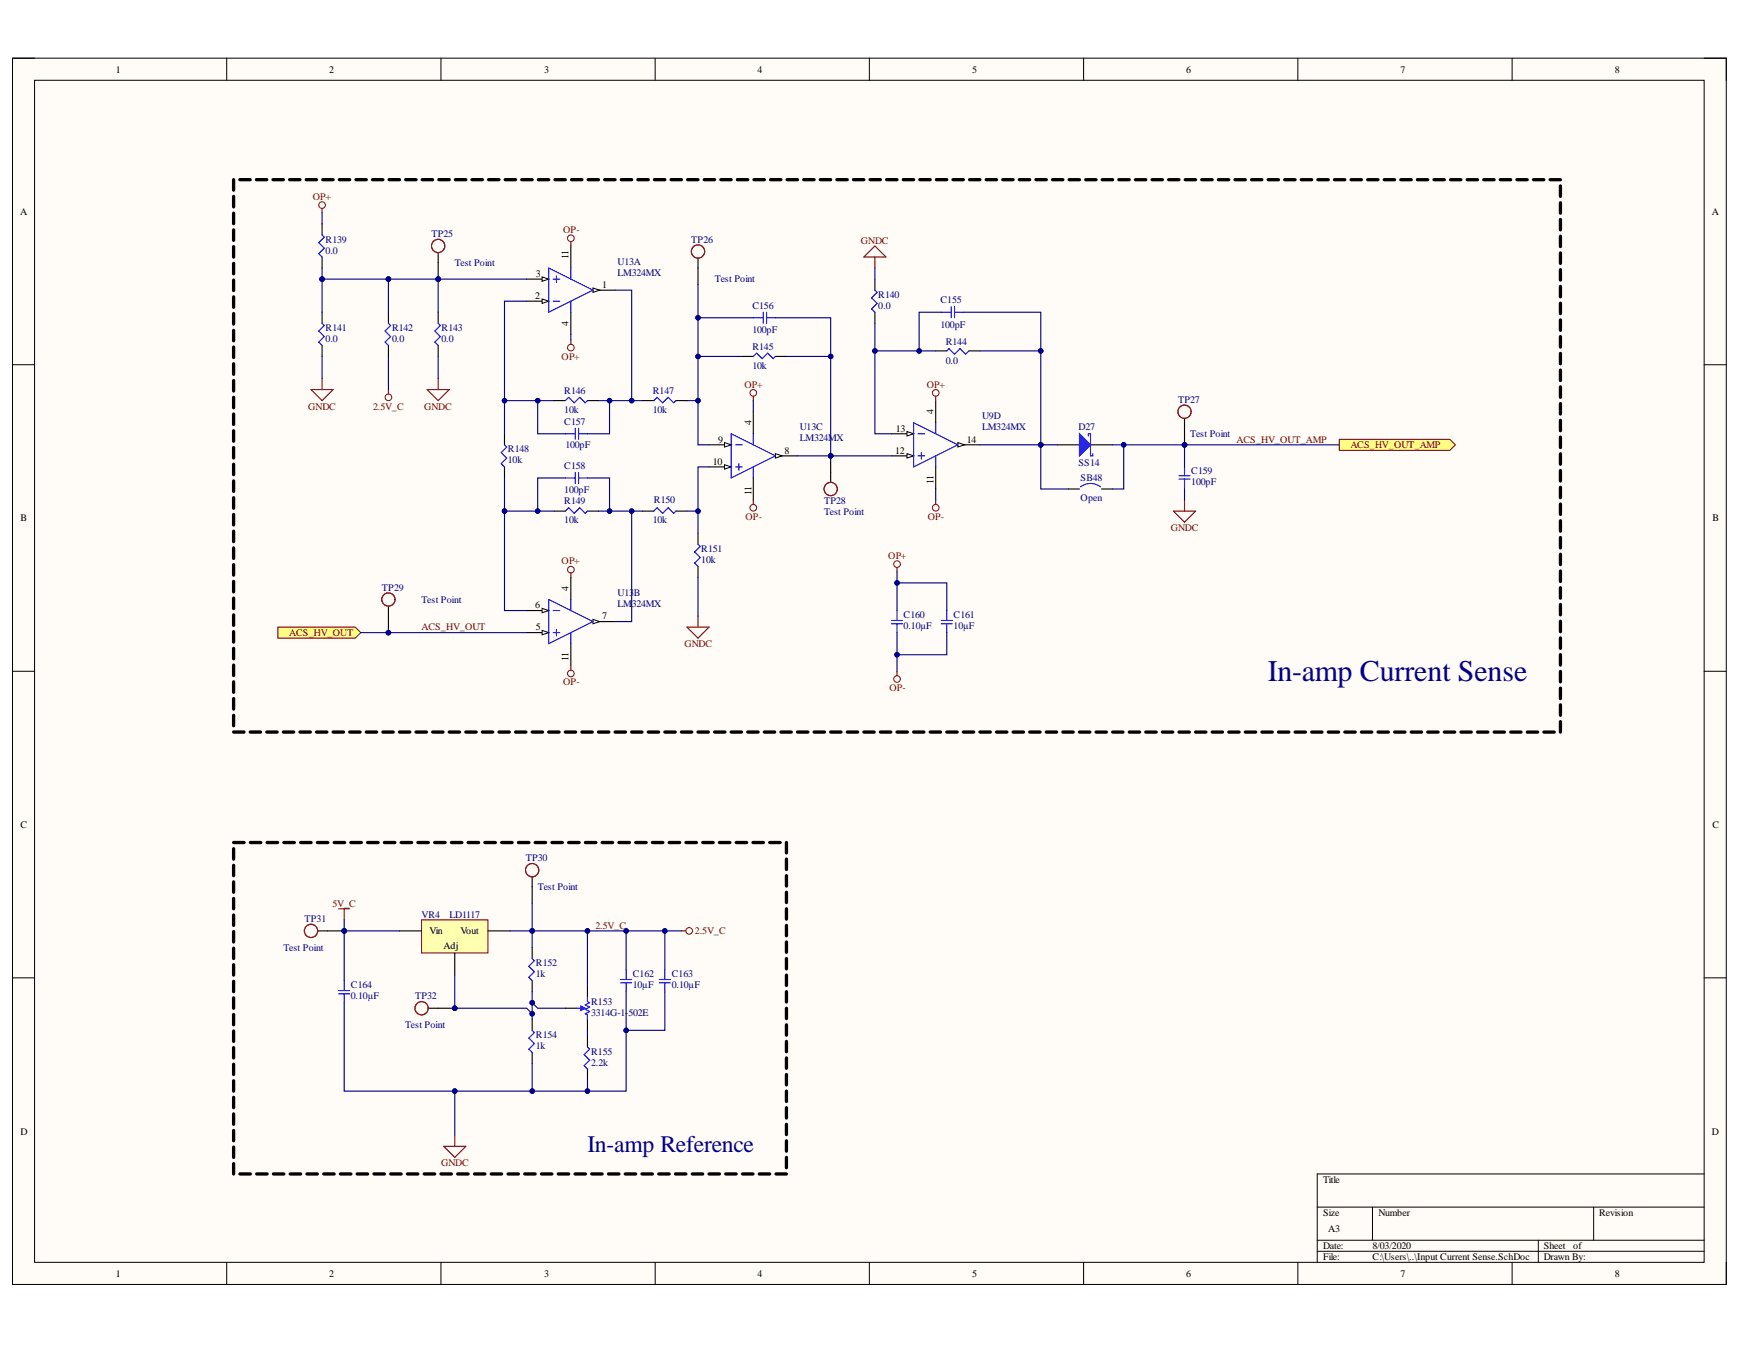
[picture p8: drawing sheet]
<svg xmlns="http://www.w3.org/2000/svg" width="279mm" height="216mm" viewBox="0 0 279 216" stroke-linecap="round" stroke-linejoin="round" font-family="sans-serif">
<defs><g id="words">
<text font-size="4.8" fill="#000080" x="203.4" y="109.4">In-amp Current Sense</text>
<text font-size="3.8" fill="#000080" x="94.3" y="184.9">In-amp Reference</text>
<g font-size="1.6">
<text x="18.6" y="11.7">1</text>
<text x="52.8" y="11.7">2</text>
<text x="87.3" y="11.7">3</text>
<text x="121.6" y="11.7">4</text>
<text x="156" y="11.7">5</text>
<text x="190.3" y="11.7">6</text>
<text x="224.8" y="11.7">7</text>
<text x="259.2" y="11.7">8</text>
<text x="3.2" y="34.5">A</text>
<text x="274.7" y="34.5">A</text>
<text x="91.2" y="41.6" transform="rotate(-90 91.2 41.6)">11</text>
<text x="86" y="44.5">3</text>
<text x="96.6" y="46.2">1</text>
<text x="85.9" y="48">2</text>
<text x="91.2" y="52.3" transform="rotate(-90 91.2 52.3)">4</text>
<text x="115.3" y="71.1">9</text>
<text x="120.6" y="68.2" transform="rotate(-90 120.6 68.2)">4</text>
<text x="143.7" y="69.3">13</text>
<text x="149.8" y="66.4" transform="rotate(-90 149.8 66.4)">4</text>
<text x="155.2" y="71.1">14</text>
<text x="114.4" y="74.6">10</text>
<text x="125.9" y="72.9">8</text>
<text x="143.7" y="72.9">12</text>
<text x="149.8" y="77.8" transform="rotate(-90 149.8 77.8)">11</text>
<text x="3.3" y="83.7">B</text>
<text x="120.6" y="79.5" transform="rotate(-90 120.6 79.5)">11</text>
<text x="274.8" y="83.7">B</text>
<text x="91.2" y="94.8" transform="rotate(-90 91.2 94.8)">4</text>
<text x="85.9" y="97.6">6</text>
<text x="86" y="101.2">5</text>
<text x="96.6" y="99.4">7</text>
<text x="91.2" y="106.1" transform="rotate(-90 91.2 106.1)">11</text>
<text x="3.3" y="132.9">C</text>
<text x="274.8" y="132.9">C</text>
<text x="68.9" y="149.9">Vin</text>
<text x="73.9" y="149.9">Vout</text>
<text x="71.2" y="152.3">Adj</text>
<text x="3.3" y="182.1">D</text>
<text x="274.7" y="182.1">D</text>
<text x="212.3" y="189.9">Title</text>
<text x="212.3" y="195.1">Size</text>
<text x="213.2" y="197.8">A3</text>
<text x="221.2" y="195.1">Number</text>
<text x="256.6" y="195.1">Revision</text>
<text x="212.3" y="200.5">Date:</text>
<text x="212.3" y="202.2">File:</text>
<text x="220.3" y="200.5">8/03/2020</text>
<text x="220.3" y="202.2">C:\Users\..\Input Current Sense.SchDoc</text>
<text x="247.7" y="200.5">Sheet</text>
<text x="247.7" y="202.2">Drawn By:</text>
<text x="252.5" y="200.5">of</text>
<text x="18.6" y="204.9">1</text>
<text x="52.8" y="204.9">2</text>
<text x="87.3" y="204.9">3</text>
<text x="121.6" y="204.9">4</text>
<text x="156" y="204.9">5</text>
<text x="190.3" y="204.9">6</text>
<text x="224.8" y="204.9">7</text>
<text x="259.2" y="204.9">8</text>
</g>
<g font-size="1.6" fill="#800000">
<text x="50.2" y="32">OP+</text>
<text x="90.4" y="37.4">OP-</text>
<text x="138.2" y="39.1">GNDC</text>
<text x="90.1" y="57.7">OP+</text>
<text x="49.5" y="65.8">GNDC</text>
<text x="59.9" y="65.8">2.5V_C</text>
<text x="68.1" y="65.8">GNDC</text>
<text x="119.5" y="62.2">OP+</text>
<text x="148.7" y="62.2">OP+</text>
<text x="198.5" y="71.1">ACS_HV_OUT_AMP</text>
<text x="216.7" y="71.9">ACS_HV_OUT_AMP</text>
<text x="119.6" y="83.4">OP-</text>
<text x="148.9" y="83.4">OP-</text>
<text x="142.6" y="89.7">OP+</text>
<text x="187.9" y="85.2">GNDC</text>
<text x="90.1" y="90.5">OP+</text>
<text x="67.6" y="101.2">ACS_HV_OUT</text>
<text x="46.4" y="102.1">ACS_HV_OUT</text>
<text x="109.8" y="103.9">GNDC</text>
<text x="90.4" y="110">OP-</text>
<text x="142.7" y="111">OP-</text>
<text x="53.4" y="145.5">5V_C</text>
<text x="95.5" y="149.1">2.5V_C</text>
<text x="111.5" y="149.9">2.5V_C</text>
<text x="70.8" y="187.2">GNDC</text>
</g>
<g font-size="1.6" fill="#000080">
<text x="52.3" y="39">R139</text>
<text x="52.3" y="40.7">0.0</text>
<text x="69.3" y="38">TP25</text>
<text x="110.9" y="39">TP26</text>
<text x="73" y="42.7">Test Point</text>
<text x="99.1" y="42.5">U13A</text>
<text x="99.1" y="44.3">LM324MX</text>
<text x="114.7" y="45.3">Test Point</text>
<text x="141" y="47.8">R140</text>
<text x="52.3" y="53.2">R141</text>
<text x="62.9" y="53.2">R142</text>
<text x="70.9" y="53.2">R143</text>
<text x="120.7" y="49.6">C156</text>
<text x="120.7" y="53.5">100pF</text>
<text x="141" y="49.6">0.0</text>
<text x="150.9" y="48.7">C155</text>
<text x="150.9" y="52.6">100pF</text>
<text x="52.3" y="54.9">0.0</text>
<text x="62.9" y="54.9">0.0</text>
<text x="70.9" y="54.9">0.0</text>
<text x="120.7" y="56.1">R145</text>
<text x="120.7" y="59.2">10k</text>
<text x="151.8" y="55.4">R144</text>
<text x="151.8" y="58.5">0.0</text>
<text x="90.6" y="63.2">R146</text>
<text x="104.8" y="63.2">R147</text>
<text x="189.1" y="64.7">TP27</text>
<text x="90.6" y="66.3">10k</text>
<text x="90.6" y="68.2">C157</text>
<text x="90.7" y="71.9">100pF</text>
<text x="104.8" y="66.3">10k</text>
<text x="128.4" y="69.1">U13C</text>
<text x="128.4" y="70.8">LM324MX</text>
<text x="157.6" y="67.3">U9D</text>
<text x="157.6" y="69.1">LM324MX</text>
<text x="173.1" y="69.1">D27</text>
<text x="191" y="70.1">Test Point</text>
<text x="81.5" y="72.6">R148</text>
<text x="81.5" y="74.4">10k</text>
<text x="90.6" y="75.3">C158</text>
<text x="173.1" y="74.8">SS14</text>
<text x="173.4" y="77.2">SB48</text>
<text x="191.2" y="76.1">C159</text>
<text x="191.2" y="77.9">100pF</text>
<text x="90.6" y="81">R149</text>
<text x="90.6" y="79.2">100pF</text>
<text x="104.9" y="80.8">R150</text>
<text x="132.2" y="81">TP28</text>
<text x="132.2" y="82.7">Test Point</text>
<text x="173.4" y="80.5">Open</text>
<text x="90.6" y="84">10k</text>
<text x="104.8" y="84">10k</text>
<text x="112.5" y="88.6">R151</text>
<text x="61.3" y="94.8">TP29</text>
<text x="99.1" y="95.7">U13</text>
<text x="101.7" y="95.7">B</text>
<text x="112.5" y="90.3">10k</text>
<text x="67.6" y="96.8">Test Point</text>
<text x="99.1" y="97.4">LM</text>
<text x="101.4" y="97.4">324MX</text>
<text x="145" y="99.2">C160</text>
<text x="145" y="101">0.10µF</text>
<text x="153" y="99.2">C161</text>
<text x="153" y="101">10µF</text>
<text x="84.4" y="138.3">TP30</text>
<text x="86.3" y="142.8">Test Point</text>
<text x="48.9" y="148">TP31</text>
<text x="67.6" y="147.3">VR4</text>
<text x="72.1" y="147.3">LD1117</text>
<text x="45.5" y="152.6">Test Point</text>
<text x="86" y="155.1">R152</text>
<text x="56.3" y="158.6">C164</text>
<text x="56.3" y="160.4">0.10µF</text>
<text x="66.6" y="160.4">TP32</text>
<text x="86" y="156.9">1k</text>
<text x="94.9" y="161.3">R153</text>
<text x="101.6" y="156.9">C162</text>
<text x="101.6" y="158.6">10µF</text>
<text x="107.8" y="156.9">C163</text>
<text x="107.8" y="158.6">0.10µF</text>
<text x="65" y="165">Test Point</text>
<text x="86" y="166.7">R154</text>
<text x="94.9" y="163.1">3314G-1-</text>
<text x="100.9" y="163.1">502E</text>
<text x="86" y="168.4">1k</text>
<text x="94.9" y="169.3">R155</text>
<text x="94.9" y="171">2.2k</text>
</g>
</g></defs>
<path d="M2 9.3h275v196.9h-275z" fill-rule="evenodd" fill="#fffcf8"/>
<path d="M2 9.3h275v196.9h-275z" fill="none" stroke="#000" stroke-width=".16"/>
<path d="M5.5 12.9h268v189.7h-268z" fill-rule="evenodd" fill="#fffcf8"/>
<g fill="none" stroke="#000" stroke-width=".16">
<path d="M2 9.3h3.5M5.5 12.9h268v189.7h-268zM36.4 9.3v3.6M70.8 9.3v3.6M105.1 9.3v3.6M139.5 9.3v3.6M173.9 9.3v3.6M208.3 9.3v3.6M242.7 9.3v3.6M273.5 9.3h3.5v3.6M2 58.5h3.5M273.5 58.6h3.5"/>
<path d="M2 107.8h3.5M273.5 107.8h3.5M2 157h3.5M273.5 157h3.5M211.4 193.8h62.1M211.4 199.1h62.1M220.3 193.8v5.3M246.9 199.1v3.5M255.8 193.8v5.3M273.5 188.4h-62.1v14.2M36.4 202.6v3.6M70.8 202.6v3.6"/>
<path d="M105.1 202.6v3.6M139.5 202.6v3.6M173.9 202.6v3.6M208.3 202.6v3.6M211.4 200.9h62.1M242.7 202.6v3.6M277 202.6v3.6"/>
</g>
<path d="M67.7 147.7h10.6v5.3h-10.6z" fill-rule="evenodd" fill="#ffffb0"/>
<path d="M67.7 147.7h10.6v5.3h-10.6z" fill="none" stroke="#800000" stroke-width=".16"/>
<path d="M64.1 149.4h3.6M73 153v3.5M78.3 149.4h3.6" fill="none" stroke="#000" stroke-width=".18"/>
<path d="M54.3 145.9h1.8M55.2 145.9v1.8M71.2 184h3.6l-1.8 1.8zM73 182.2v1.8" fill="none" stroke="#800000" stroke-width=".18"/>
<path d="M44.6 100.7h12.4l.9 .8-.9 .9h-12.4z" fill-rule="evenodd" fill="#ffff80"/>
<path d="M44.6 100.7h12.4l.9 .8-.9 .9h-12.4z" fill="none" stroke="#800000" stroke-width=".16"/>
<path d="M214.9 70.5h17.8l.9 .9-.9 .9h-17.8z" fill-rule="evenodd" fill="#ffff80"/>
<path d="M214.9 70.5h17.8l.9 .9-.9 .9h-17.8z" fill="none" stroke="#800000" stroke-width=".16"/>
<path d="M68.5 62.5h3.6l-1.8 1.8zM70.3 60.8v1.7M112 98.9v1.8M110.2 100.7h3.6l-1.8 1.7z" fill="none" stroke="#800000" stroke-width=".18"/>
<g fill="none" stroke="#000" stroke-width=".18">
<path d="M84.5 48.3h3.6M119.1 57.2h1.8M124.4 57.2h1.8M81 69.6v1.8M81 74.9v1.8M88.9 64.3h1.8M94.3 64.3h1.7M103.1 64.3h1.8M108.5 64.3h1.7M88.9 82h1.8M94.3 82h1.7M103.1 82h1.8"/>
<path d="M108.5 82h1.7M112 85.6v1.8M112 90.9v1.8"/>
</g>
<path d="M120.9 57.2l.5-.5 .9 .9 .9-.9 .9 .9 .3-.4M81 71.4l.3 .4-.9 .8 .9 .9-.9 .9 .6 .5M90.7 64.3l.6-.5 .8 .9 .9-.9 .9 .9 .4-.4M104.9 64.3l.6-.5 .8 .9 .9-.9 .9 .9 .4-.4M90.7 82l.6-.5 .8 .9 .9-.9 .9 .9 .4-.4M104.9 82l.6-.5 .8 .9 .9-.9 .9 .9 .4-.4M112 87.4l.4 .3-.9 .9 .9 .9-.9 .9 .5 .5" fill="none" stroke="#00f" stroke-width=".18"/>
<path d="M87 48l1.1 .3-1.1 .4z" fill="#f8fcff"/>
<path d="M87 48l1.1 .3-1.1 .4z" fill="none" stroke="#000" stroke-width=".16"/>
<path d="M84.5 44.8h3.6" fill="none" stroke="#000" stroke-width=".18"/>
<path d="M87 44.4l1.1 .4-1.1 .4z" fill="#f8fcff"/>
<path d="M87 44.4l1.1 .4-1.1 .4z" fill="none" stroke="#000" stroke-width=".16"/>
<path d="M95.2 46.6h3.5" fill="none" stroke="#000" stroke-width=".18"/>
<path d="M95.2 46.2l1 .4-1 .3z" fill="#f8fcff"/>
<path d="M95.2 46.2l1 .4-1 .3z" fill="none" stroke="#000" stroke-width=".16"/>
<path d="M88.1 43l7.1 3.6-7.1 3.5zM88.8 48.3h1M88.8 44.8h1M89.3 44.3v1M91.6 43v1.8M91.6 48.3v1.8" fill="none" stroke="#00f" stroke-width=".18"/>
<path d="M91.6 39.5v3.5M91.6 50.1v3.6M84.5 98h3.6" fill="none" stroke="#000" stroke-width=".18"/>
<path d="M87 97.7l1.1 .3-1.1 .4z" fill="#f8fcff"/>
<path d="M87 97.7l1.1 .3-1.1 .4z" fill="none" stroke="#000" stroke-width=".16"/>
<path d="M84.5 101.5h3.6" fill="none" stroke="#000" stroke-width=".18"/>
<path d="M87 101.2l1.1 .3-1.1 .4z" fill="#f8fcff"/>
<path d="M87 101.2l1.1 .3-1.1 .4z" fill="none" stroke="#000" stroke-width=".16"/>
<path d="M95.2 99.8h3.5" fill="none" stroke="#000" stroke-width=".18"/>
<path d="M95.2 99.4l1 .4-1 .3z" fill="#f8fcff"/>
<path d="M95.2 99.4l1 .4-1 .3z" fill="none" stroke="#000" stroke-width=".16"/>
<path d="M88.1 96.2l7.1 3.6-7.1 3.5zM88.8 98h1M91.6 96.2v1.8M88.8 101.5h1M89.3 101v1.1M91.6 101.5v1.8" fill="none" stroke="#00f" stroke-width=".18"/>
<path d="M113.8 71.4h3.5M91.6 92.7v3.5M91.6 103.3v3.6" fill="none" stroke="#000" stroke-width=".18"/>
<path d="M116.3 71l1 .4-1 .4z" fill="#f8fcff"/>
<path d="M116.3 71l1 .4-1 .4z" fill="none" stroke="#000" stroke-width=".16"/>
<path d="M113.8 74.9h3.5" fill="none" stroke="#000" stroke-width=".18"/>
<path d="M116.3 74.6l1 .3-1 .4z" fill="#f8fcff"/>
<path d="M116.3 74.6l1 .3-1 .4z" fill="none" stroke="#000" stroke-width=".16"/>
<path d="M124.4 73.2h3.6" fill="none" stroke="#000" stroke-width=".18"/>
<path d="M124.4 72.8l1.1 .4-1.1 .3z" fill="#f8fcff"/>
<path d="M124.4 72.8l1.1 .4-1.1 .3z" fill="none" stroke="#000" stroke-width=".16"/>
<path d="M117.3 69.6l7.1 3.6-7.1 3.5zM118.1 71.4h1M118.1 74.9h1M118.6 74.4v1.1M120.9 69.6v1.8M120.9 74.9v1.8" fill="none" stroke="#00f" stroke-width=".18"/>
<path d="M120.9 66.1v3.5M120.9 76.7v3.6M143.1 73.2h3.5" fill="none" stroke="#000" stroke-width=".18"/>
<path d="M145.6 72.8l1 .4-1 .3z" fill="#f8fcff"/>
<path d="M145.6 72.8l1 .4-1 .3z" fill="none" stroke="#000" stroke-width=".16"/>
<path d="M143.1 69.6h3.5" fill="none" stroke="#000" stroke-width=".18"/>
<path d="M145.6 69.3l1 .3-1 .4z" fill="#f8fcff"/>
<path d="M145.6 69.3l1 .3-1 .4z" fill="none" stroke="#000" stroke-width=".16"/>
<path d="M153.7 71.4h3.6" fill="none" stroke="#000" stroke-width=".18"/>
<path d="M153.7 71l1.1 .4-1.1 .4z" fill="#f8fcff"/>
<path d="M153.7 71l1.1 .4-1.1 .4z" fill="none" stroke="#000" stroke-width=".16"/>
<path d="M146.6 67.9l7.1 3.5-7.1 3.5zM147.3 69.6h1.1M147.3 73.2h1.1M147.9 72.6v1.1M150.2 67.9v1.7M150.2 73.2v1.7" fill="none" stroke="#00f" stroke-width=".18"/>
<path d="M150.2 64.3v3.6M150.2 74.9v3.6M169.7 71.4h3.5M175 71.4h3.6" fill="none" stroke="#000" stroke-width=".18"/>
<g fill="none" stroke="#800000" stroke-width=".16">
<circle cx="91.6" cy="38.2" r=".53"/>
<circle cx="91.6" cy="55.8" r=".53"/>
<circle cx="120.9" cy="63.1" r=".53"/>
<circle cx="150.2" cy="63.1" r=".53"/>
<circle cx="91.6" cy="91.4" r=".53"/>
<circle cx="120.9" cy="81.5" r=".53"/>
<circle cx="150.2" cy="81.5" r=".53"/>
<circle cx="91.6" cy="108.1" r=".53"/>
</g>
<path d="M91.6 38.8v.7M91.6 54.6v.7M120.9 63.6v.7M150.2 63.6v.7M91.6 92v.7M120.9 80.3v.7M150.2 80.3v.7M91.6 106.9v.7" fill="none" stroke="#800000" stroke-width=".18"/>
<path d="M173.2 69.6l1.8 1.8-1.8 1.8z" fill="#00f"/>
<path d="M173.2 69.6l1.8 1.8-1.8 1.8zM174.7 70v-.4h.3v3.6h.4v-.4M92.5 161.8h.7M94.3 160.1v.7l.3 .2-.7 .3 .7 .4-.7 .3 .7 .4-.7 .3 .4 .2v.7" fill="none" stroke="#00f" stroke-width=".18"/>
<path d="M94.3 158.3v1.8M90.7 161.8h1.8M94.3 163.6v1.8" fill="none" stroke="#000" stroke-width=".18"/>
<path d="M93.2 161.5l.7 .3-.7 .4z" fill="#00f"/>
<g fill="none" stroke="#00f" stroke-width=".18">
<path d="M51.7 37.7l.3 .4-.8 .9 .8 .8-.8 .9 .5 .6M51.7 51.9l.3 .3-.8 .9 .8 .9-.8 .9 .5 .5M62.3 51.9l.4 .3-.9 .9 .9 .9-.9 .9 .5 .5M70.3 51.9l.4 .3-.9 .9 .9 .9-.9 .9 .5 .5M120.9 51h1.6M122.5 50.1v1.8M123 50.1v1.8M123 51h1.4M140.4 46.6l.4 .3-.9 .9 .9 .9-.9 .9 .5 .5M151.1 50.1h1.6M151.9 56.3l.4-.3 .9 .9 .9-.9 .9 .9 .5-.6M152.7 49.2v1.8"/>
<path d="M153.2 49.2v1.8M153.2 50.1h1.4M90.7 69.6h1.6M90.7 76.7h1.6M92.3 68.7v1.8M92.3 75.8v1.8M92.9 68.7v1.8M92.9 75.8v1.8M92.9 69.6h1.4M92.9 76.7h1.4M189.2 76.4h1.8M189.2 76.9h1.8"/>
<path d="M190.1 75v1.4M190.1 76.9v1.6M143.1 99.6h1.7M144 98v1.6M151.1 99.6h1.7M151.9 98v1.6M143.1 100.1h1.7M144 100.1v1.4M151.1 100.1h1.7M151.9 100.1v1.4M54.3 159.5h1.8M54.3 159h1.8"/>
<path d="M55.2 157.4v1.6M55.2 159.5v1.5M85.4 153.9l.4 .3-.9 .9 .9 .9-.9 .9 .5 .5M99.6 157.8h1.8M99.6 157.2h1.8M100.5 155.6v1.6M100.5 157.8v1.4M105.8 157.8h1.8M105.8 157.2h1.8M106.7 155.6v1.6M106.7 157.8v1.4M85.4 165.4l.4 .3-.9 .9 .9 .9-.9 .9 .5 .5"/>
<path d="M93.2 161.5l.7 .3-.7 .4zM94.3 168l.3 .4-.9 .9 .9 .9-.9 .9 .6 .5"/>
</g>
<g fill="none" stroke="#000" stroke-width=".18">
<path d="M51.7 35.9v1.8M51.7 41.3v1.7M51.7 50.1v1.8M51.7 55.4v1.8M62.3 50.1v1.8M62.3 55.4v1.8M70.3 50.1v1.8M70.3 55.4v1.8M140.4 44.8v1.8M140.4 50.1v1.8M150.2 56.3h1.7M155.5 56.3h1.8"/>
<path d="M85.4 152.1v1.8M85.4 157.4v1.8M85.4 163.6v1.8M85.4 168.9v1.8M94.3 166.3v1.7M94.3 171.6v1.8"/>
</g>
<g fill="none" stroke="#800000" stroke-width=".16">
<circle cx="51.7" cy="32.9" r=".53"/>
<circle cx="62.3" cy="63.8" r=".53"/>
<circle cx="144" cy="90.6" r=".53"/>
<circle cx="144" cy="109" r=".53"/>
<circle cx="110.6" cy="149.4" r=".53"/>
</g>
<path d="M51.7 33.5v.7M138.6 41.3l1.8-1.8 1.8 1.8zM140.4 41.3v1.7M49.9 62.5h3.6l-1.8 1.8zM51.7 60.8v1.7M62.3 62.5v.7M144 91.1v.7M188.3 82h3.6l-1.8 1.8zM190.1 80.3v1.7M144 107.8v.7M109.4 149.4h.7" fill="none" stroke="#800000" stroke-width=".18"/>
<g fill="none" stroke="#000" stroke-width=".53">
<path d="M37.5 28.8v1.7M37.5 31.5v1.7M37.5 34.2v1.7M37.5 36.9v1.7M37.5 39.6v1.7M38.5 28.8h1.7M41.2 28.8h1.6M43.8 28.8h1.7M46.5 28.8h1.6M49.1 28.8h1.7M51.8 28.8h1.7M54.5 28.8h1.6"/>
<path d="M57.1 28.8h1.7M59.8 28.8h1.6M62.4 28.8h1.7M65.1 28.8h1.7M67.8 28.8h1.6M70.4 28.8h1.7M73.1 28.8h1.7M75.8 28.8h1.6M78.4 28.8h1.7M81.1 28.8h1.6M83.7 28.8h1.7M86.4 28.8h1.7"/>
<path d="M89.1 28.8h1.6M91.7 28.8h1.7M94.4 28.8h1.6M97 28.8h1.7M99.7 28.8h1.7M102.4 28.8h1.6M105 28.8h1.7M107.7 28.8h1.7M110.4 28.8h1.6M113 28.8h1.7M115.7 28.8h1.6M118.3 28.8h1.7"/>
<path d="M121 28.8h1.7M123.7 28.8h1.6M126.3 28.8h1.7M129 28.8h1.6M131.6 28.8h1.7M134.3 28.8h1.7M137 28.8h1.6M139.6 28.8h1.7M142.3 28.8h1.7M145 28.8h1.6M147.6 28.8h1.7M150.3 28.8h1.6"/>
<path d="M152.9 28.8h1.7M155.6 28.8h1.7M158.3 28.8h1.6M160.9 28.8h1.7M163.6 28.8h1.6M166.2 28.8h1.7M168.9 28.8h1.7M171.6 28.8h1.6M174.2 28.8h1.7M176.9 28.8h1.7M179.6 28.8h1.6M182.2 28.8h1.7"/>
<path d="M184.9 28.8h1.6M187.5 28.8h1.7M190.2 28.8h1.7M192.9 28.8h1.6M195.5 28.8h1.7M198.2 28.8h1.6M200.9 28.8h1.6M203.5 28.8h1.7M206.2 28.8h1.6M208.8 28.8h1.7M211.5 28.8h1.7M214.2 28.8h1.6"/>
<path d="M216.8 28.8h1.7M219.5 28.8h1.6M222.1 28.8h1.7M224.8 28.8h1.7M227.5 28.8h1.6M230.1 28.8h1.7M232.8 28.8h1.7M235.5 28.8h1.6M238.1 28.8h1.7M240.8 28.8h1.6M243.4 28.8h1.7M246.1 28.8h1.7"/>
<path d="M248.8 28.8h1.6M250.4 29.9v1.6M250.4 32.5v1.7M250.4 35.2v1.7M250.4 37.9v1.7M37.5 42.3v1.7M37.5 45v1.6M37.5 47.6v1.7M37.5 50.3v1.7M37.5 53v1.7M37.5 55.7v1.7M37.5 58.4v1.7"/>
<path d="M250.4 40.6v1.7M250.4 43.3v1.7M250.4 46v1.6M250.4 48.7v1.6M250.4 51.3v1.7M250.4 54v1.7M250.4 56.7v1.7M250.4 59.4v1.7M37.5 61.1v1.7M37.5 63.8v1.7M37.5 66.5v1.6M37.5 69.1v1.7"/>
<path d="M37.5 71.8v1.7M37.5 74.5v1.7M37.5 77.2v1.7M37.5 79.9v1.7M250.4 62.1v1.7M250.4 64.8v1.7M250.4 67.5v1.6M250.4 70.2v1.6M250.4 72.8v1.7M250.4 75.5v1.7M250.4 78.2v1.7M37.5 82.6v1.7"/>
<path d="M37.5 85.3v1.6M37.5 88v1.6M37.5 90.6v1.7M37.5 93.3v1.7M37.5 96v1.7M37.5 98.7v1.7M250.4 80.9v1.7M250.4 83.6v1.7M250.4 86.3v1.7M250.4 89v1.6M250.4 91.7v1.6M250.4 94.3v1.7"/>
<path d="M250.4 97v1.7M250.4 99.7v1.7M37.5 101.4v1.7M37.5 104.1v1.7M37.5 106.8v1.6M37.5 109.4v1.7M37.5 112.1v1.7M37.5 114.8v1.7M37.5 117.5h1.7M40.2 117.5h1.6M42.8 117.5h1.7M45.5 117.5h1.6"/>
<path d="M48.1 117.5h1.7M50.8 117.5h1.7M53.5 117.5h1.6M56.1 117.5h1.7M58.8 117.5h1.6M61.4 117.5h1.7M64.1 117.5h1.7M66.8 117.5h1.6M69.4 117.5h1.7M72.1 117.5h1.7M74.8 117.5h1.6M77.4 117.5h1.7"/>
<path d="M80.1 117.5h1.6M82.7 117.5h1.7M85.4 117.5h1.7M88.1 117.5h1.6M90.7 117.5h1.7M93.4 117.5h1.6M96 117.5h1.7M98.7 117.5h1.7M101.4 117.5h1.6M104 117.5h1.7M106.7 117.5h1.7M109.4 117.5h1.6"/>
<path d="M112 117.5h1.7M114.7 117.5h1.6M117.3 117.5h1.7M120 117.5h1.7M122.7 117.5h1.6M125.3 117.5h1.7M128 117.5h1.7M130.6 117.5h1.7M133.3 117.5h1.7M136 117.5h1.6M138.6 117.5h1.7M141.3 117.5h1.7"/>
<path d="M144 117.5h1.6M146.6 117.5h1.7M149.3 117.5h1.6M151.9 117.5h1.7M154.6 117.5h1.7M157.3 117.5h1.6M159.9 117.5h1.7M162.6 117.5h1.7M165.2 117.5h1.7M167.9 117.5h1.7M170.6 117.5h1.6M173.2 117.5h1.7"/>
<path d="M175.9 117.5h1.7M178.6 117.5h1.6M181.2 117.5h1.7M183.9 117.5h1.6M186.5 117.5h1.7M189.2 117.5h1.7M191.9 117.5h1.6M194.5 117.5h1.7M197.2 117.5h1.7M199.8 117.5h1.7M202.5 117.5h1.7M205.2 117.5h1.6"/>
<path d="M207.8 117.5h1.7M210.5 117.5h1.7M213.2 117.5h1.6M215.8 117.5h1.7M218.5 117.5h1.7M221.1 117.5h1.7M223.8 117.5h1.7M226.5 117.5h1.6M229.1 117.5h1.7M231.8 117.5h1.7M234.5 117.5h1.6M237.1 117.5h1.7"/>
<path d="M239.8 117.5h1.6M242.4 117.5h1.7M245.1 117.5h1.7M247.8 117.5h1.6M250.4 102.4v1.7M250.4 105.1v1.7M250.4 107.8v1.7M250.4 110.5v1.6M250.4 113.1v1.7M250.4 115.8v1.7M37.5 135.2h1.7M37.5 136.2v1.7"/>
<path d="M37.5 138.9v1.7M40.2 135.2h1.7M42.9 135.2h1.7M45.6 135.2h1.6M48.2 135.2h1.7M50.9 135.2h1.7M53.6 135.2h1.7M56.3 135.2h1.7M59 135.2h1.7M61.7 135.2h1.7M64.4 135.2h1.7M67.1 135.2h1.6"/>
<path d="M69.8 135.2h1.6M72.4 135.2h1.7M75.1 135.2h1.7M77.8 135.2h1.7M80.5 135.2h1.7M83.2 135.2h1.7M85.9 135.2h1.7M88.6 135.2h1.7M91.3 135.2h1.6M94 135.2h1.6M96.6 135.2h1.7M99.3 135.2h1.7"/>
<path d="M102 135.2h1.7M104.7 135.2h1.7M107.4 135.2h1.7M110.1 135.2h1.7M112.8 135.2h1.7M115.5 135.2h1.6M118.1 135.2h1.7M120.8 135.2h1.7M123.5 135.2h1.7M126.2 135.2v1.7M126.2 137.9v1.7M37.5 141.6v1.6"/>
<path d="M37.5 144.2v1.7M37.5 146.9v1.6M37.5 149.5v1.7M37.5 152.2v1.7M37.5 154.9v1.6M37.5 157.5v1.7M126.2 140.6v1.6M126.2 143.2v1.7M126.2 145.9v1.6M126.2 148.5v1.7M126.2 151.2v1.7M126.2 153.9v1.6"/>
<path d="M126.2 156.5v1.7M126.2 159.2v1.6M37.5 160.2v1.6M37.5 162.8v1.7M37.5 165.5v1.7M37.5 168.2v1.6M37.5 170.8v1.7M37.5 173.5v1.6M37.5 176.1v1.7M37.5 178.8v1.7M126.2 161.8v1.7M126.2 164.5v1.7"/>
<path d="M126.2 167.2v1.6M126.2 169.8v1.7M126.2 172.5v1.7M126.2 175.1v1.7M126.2 177.8v1.7M37.5 181.5v1.6M37.5 184.1v1.7M37.5 186.8v1.6M38.5 188.4h1.7M41.2 188.4h1.7M43.9 188.4h1.7M46.6 188.4h1.6"/>
<path d="M49.3 188.4h1.6M51.9 188.4h1.7M54.6 188.4h1.7M57.3 188.4h1.7M60 188.4h1.7M62.7 188.4h1.7M65.4 188.4h1.7M68.1 188.4h1.7M70.8 188.4h1.6M73.4 188.4h1.7M76.1 188.4h1.7M78.8 188.4h1.7"/>
<path d="M81.5 188.4h1.7M84.2 188.4h1.7M86.9 188.4h1.7M89.6 188.4h1.7M92.3 188.4h1.7M95 188.4h1.6M97.7 188.4h1.6M100.3 188.4h1.7M103 188.4h1.7M105.7 188.4h1.7M108.4 188.4h1.7M111.1 188.4h1.7"/>
<path d="M113.8 188.4h1.7M116.5 188.4h1.6M119.2 188.4h1.6M121.8 188.4h1.7M124.5 188.4h1.7M126.2 180.5v1.6M126.2 183.1v1.7M126.2 185.8v1.7"/>
</g>
<circle cx="190.1" cy="71.4" r=".36" fill="#000080"/>
<circle cx="190.1" cy="71.4" r=".36" fill="none" stroke="#000080" stroke-width=".16"/>
<path d="M190.1 68.7v2.7" fill="none" stroke="#000" stroke-width=".18"/>
<circle cx="190.1" cy="71.4" r=".36" fill="#000080"/>
<circle cx="190.1" cy="71.4" r=".36" fill="none" stroke="#000080" stroke-width=".16"/>
<path d="M190.1 67.1v1.6" fill="none" stroke="#000" stroke-width=".18"/>
<circle cx="190.1" cy="66.1" r="1.06" fill="none" stroke="#c00" stroke-width=".18"/>
<circle cx="133.3" cy="73.2" r=".35" fill="#000080"/>
<circle cx="133.3" cy="73.2" r=".35" fill="none" stroke="#000080" stroke-width=".16"/>
<path d="M133.3 73.2v2.6" fill="none" stroke="#000" stroke-width=".18"/>
<circle cx="133.3" cy="73.2" r=".35" fill="#000080"/>
<circle cx="133.3" cy="73.2" r=".35" fill="none" stroke="#000080" stroke-width=".16"/>
<path d="M133.3 75.8v1.6" fill="none" stroke="#000" stroke-width=".18"/>
<g fill="none" stroke="#c00" stroke-width=".18">
<circle cx="133.3" cy="78.5" r="1.07"/>
<circle cx="133.3" cy="78.5" r="1.06"/>
</g>
<circle cx="70.3" cy="44.8" r=".35" fill="#000080"/>
<circle cx="70.3" cy="44.8" r=".35" fill="none" stroke="#000080" stroke-width=".16"/>
<path d="M70.3 42.1v2.7" fill="none" stroke="#000" stroke-width=".18"/>
<circle cx="70.3" cy="44.8" r=".35" fill="#000080"/>
<circle cx="70.3" cy="44.8" r=".35" fill="none" stroke="#000080" stroke-width=".16"/>
<path d="M70.3 40.5v1.6" fill="none" stroke="#000" stroke-width=".18"/>
<g fill="none" stroke="#c00" stroke-width=".18">
<circle cx="70.3" cy="39.5" r="1.07"/>
<circle cx="70.3" cy="39.5" r="1.06"/>
</g>
<circle cx="62.3" cy="101.5" r=".35" fill="#000080"/>
<circle cx="62.3" cy="101.5" r=".35" fill="none" stroke="#000080" stroke-width=".16"/>
<path d="M62.3 98.9v2.6" fill="none" stroke="#000" stroke-width=".18"/>
<circle cx="62.3" cy="101.5" r=".35" fill="#000080"/>
<circle cx="62.3" cy="101.5" r=".35" fill="none" stroke="#000080" stroke-width=".16"/>
<path d="M62.3 97.3v1.6" fill="none" stroke="#000" stroke-width=".18"/>
<circle cx="62.3" cy="96.2" r="1.06" fill="none" stroke="#c00" stroke-width=".18"/>
<path d="M51.7 43v1.8h-.2M190.1 78.5v1.8" fill="none" stroke="#000080" stroke-width=".18"/>
<circle cx="51.7" cy="44.8" r=".35" fill="#000080"/>
<circle cx="51.7" cy="44.8" r=".35" fill="none" stroke="#000080" stroke-width=".16"/>
<path d="M51.7 44.8h10.6" fill="none" stroke="#000080" stroke-width=".18"/>
<circle cx="51.7" cy="44.8" r=".35" fill="#000080"/>
<circle cx="51.7" cy="44.8" r=".35" fill="none" stroke="#000080" stroke-width=".16"/>
<circle cx="62.3" cy="44.8" r=".35" fill="#000080"/>
<circle cx="62.3" cy="44.8" r=".35" fill="none" stroke="#000080" stroke-width=".16"/>
<path d="M55.2 161v14.1h39.1v-1.7" fill="none" stroke="#000080" stroke-width=".18"/>
<circle cx="73" cy="175.1" r=".36" fill="#000080"/>
<circle cx="73" cy="175.1" r=".36" fill="none" stroke="#000080" stroke-width=".16"/>
<circle cx="85.4" cy="175.1" r=".36" fill="#000080"/>
<circle cx="85.4" cy="175.1" r=".36" fill="none" stroke="#000080" stroke-width=".16"/>
<circle cx="94.3" cy="175.1" r=".36" fill="#000080"/>
<circle cx="94.3" cy="175.1" r=".36" fill="none" stroke="#000080" stroke-width=".16"/>
<path d="M55.2 147.7v1.7h8.9" fill="none" stroke="#000080" stroke-width=".18"/>
<circle cx="55.2" cy="149.4" r=".35" fill="#000080"/>
<circle cx="55.2" cy="149.4" r=".35" fill="none" stroke="#000080" stroke-width=".16"/>
<path d="M57.9 101.5h26.6" fill="none" stroke="#000080" stroke-width=".18"/>
<circle cx="62.3" cy="101.5" r=".35" fill="#000080"/>
<circle cx="62.3" cy="101.5" r=".35" fill="none" stroke="#000080" stroke-width=".16"/>
<path d="M62.3 44.8h8v5.3" fill="none" stroke="#000080" stroke-width=".18"/>
<circle cx="62.3" cy="44.8" r=".35" fill="#000080"/>
<circle cx="62.3" cy="44.8" r=".35" fill="none" stroke="#000080" stroke-width=".16"/>
<circle cx="70.3" cy="44.8" r=".35" fill="#000080"/>
<circle cx="70.3" cy="44.8" r=".35" fill="none" stroke="#000080" stroke-width=".16"/>
<path d="M70.3 44.8h14.2" fill="none" stroke="#000080" stroke-width=".18"/>
<circle cx="70.3" cy="44.8" r=".35" fill="#000080"/>
<circle cx="70.3" cy="44.8" r=".35" fill="none" stroke="#000080" stroke-width=".16"/>
<path d="M73 156.5v5.3h11.5l.9 .9" fill="none" stroke="#000080" stroke-width=".18"/>
<circle cx="73" cy="161.8" r=".36" fill="#000080"/>
<circle cx="73" cy="161.8" r=".36" fill="none" stroke="#000080" stroke-width=".16"/>
<circle cx="85.4" cy="162.7" r=".35" fill="#000080"/>
<circle cx="85.4" cy="162.7" r=".35" fill="none" stroke="#000080" stroke-width=".16"/>
<path d="M81 76.7v21.3h3.5" fill="none" stroke="#000080" stroke-width=".18"/>
<circle cx="81" cy="82" r=".35" fill="#000080"/>
<circle cx="81" cy="82" r=".35" fill="none" stroke="#000080" stroke-width=".16"/>
<path d="M81 82h7.9" fill="none" stroke="#000080" stroke-width=".18"/>
<circle cx="81" cy="82" r=".35" fill="#000080"/>
<circle cx="81" cy="82" r=".35" fill="none" stroke="#000080" stroke-width=".16"/>
<circle cx="86.3" cy="82" r=".36" fill="#000080"/>
<circle cx="86.3" cy="82" r=".36" fill="none" stroke="#000080" stroke-width=".16"/>
<path d="M81 64.3h7.9" fill="none" stroke="#000080" stroke-width=".18"/>
<circle cx="81" cy="64.3" r=".35" fill="#000080"/>
<circle cx="81" cy="64.3" r=".35" fill="none" stroke="#000080" stroke-width=".16"/>
<circle cx="86.3" cy="64.3" r=".36" fill="#000080"/>
<circle cx="86.3" cy="64.3" r=".36" fill="none" stroke="#000080" stroke-width=".16"/>
<path d="M84.5 48.3h-3.5v21.3" fill="none" stroke="#000080" stroke-width=".18"/>
<circle cx="81" cy="64.3" r=".35" fill="#000080"/>
<circle cx="81" cy="64.3" r=".35" fill="none" stroke="#000080" stroke-width=".16"/>
<path d="M81.9 149.4h3.5v2.7" fill="none" stroke="#000080" stroke-width=".18"/>
<circle cx="85.4" cy="149.4" r=".35" fill="#000080"/>
<circle cx="85.4" cy="149.4" r=".35" fill="none" stroke="#000080" stroke-width=".16"/>
<path d="M85.4 161l.9 .8h4.4" fill="none" stroke="#000080" stroke-width=".18"/>
<circle cx="85.4" cy="161" r=".35" fill="#000080"/>
<circle cx="85.4" cy="161" r=".35" fill="none" stroke="#000080" stroke-width=".16"/>
<path d="M85.4 149.4h8.9v8.9" fill="none" stroke="#000080" stroke-width=".18"/>
<circle cx="85.4" cy="149.4" r=".35" fill="#000080"/>
<circle cx="85.4" cy="149.4" r=".35" fill="none" stroke="#000080" stroke-width=".16"/>
<circle cx="94.3" cy="149.4" r=".36" fill="#000080"/>
<circle cx="94.3" cy="149.4" r=".36" fill="none" stroke="#000080" stroke-width=".16"/>
<path d="M90.7 76.7h-4.4v5.3" fill="none" stroke="#000080" stroke-width=".18"/>
<circle cx="86.3" cy="82" r=".36" fill="#000080"/>
<circle cx="86.3" cy="82" r=".36" fill="none" stroke="#000080" stroke-width=".16"/>
<path d="M86.3 64.3v5.3h4.4" fill="none" stroke="#000080" stroke-width=".18"/>
<circle cx="86.3" cy="64.3" r=".36" fill="#000080"/>
<circle cx="86.3" cy="64.3" r=".36" fill="none" stroke="#000080" stroke-width=".16"/>
<path d="M100.5 159.2v15.9h-6.2" fill="none" stroke="#000080" stroke-width=".18"/>
<circle cx="100.5" cy="165.4" r=".35" fill="#000080"/>
<circle cx="100.5" cy="165.4" r=".35" fill="none" stroke="#000080" stroke-width=".16"/>
<circle cx="94.3" cy="175.1" r=".36" fill="#000080"/>
<circle cx="94.3" cy="175.1" r=".36" fill="none" stroke="#000080" stroke-width=".16"/>
<path d="M94.3 149.4h15.1" fill="none" stroke="#000080" stroke-width=".18"/>
<circle cx="94.3" cy="149.4" r=".36" fill="#000080"/>
<circle cx="94.3" cy="149.4" r=".36" fill="none" stroke="#000080" stroke-width=".16"/>
<circle cx="100.5" cy="149.4" r=".35" fill="#000080"/>
<circle cx="100.5" cy="149.4" r=".35" fill="none" stroke="#000080" stroke-width=".16"/>
<circle cx="106.7" cy="149.4" r=".35" fill="#000080"/>
<circle cx="106.7" cy="149.4" r=".35" fill="none" stroke="#000080" stroke-width=".16"/>
<path d="M94.3 76.7h3.5v5.3" fill="none" stroke="#000080" stroke-width=".18"/>
<circle cx="97.8" cy="82" r=".35" fill="#000080"/>
<circle cx="97.8" cy="82" r=".35" fill="none" stroke="#000080" stroke-width=".16"/>
<path d="M97.8 64.3v5.3h-3.5" fill="none" stroke="#000080" stroke-width=".18"/>
<circle cx="97.8" cy="64.3" r=".35" fill="#000080"/>
<circle cx="97.8" cy="64.3" r=".35" fill="none" stroke="#000080" stroke-width=".16"/>
<path d="M96 82h5.4v17.8h-2.7" fill="none" stroke="#000080" stroke-width=".18"/>
<circle cx="97.8" cy="82" r=".35" fill="#000080"/>
<circle cx="97.8" cy="82" r=".35" fill="none" stroke="#000080" stroke-width=".16"/>
<circle cx="101.4" cy="82" r=".36" fill="#000080"/>
<circle cx="101.4" cy="82" r=".36" fill="none" stroke="#000080" stroke-width=".16"/>
<path d="M98.7 46.6h2.7v17.7h-5.4" fill="none" stroke="#000080" stroke-width=".18"/>
<circle cx="101.4" cy="64.3" r=".36" fill="#000080"/>
<circle cx="101.4" cy="64.3" r=".36" fill="none" stroke="#000080" stroke-width=".16"/>
<circle cx="97.8" cy="64.3" r=".35" fill="#000080"/>
<circle cx="97.8" cy="64.3" r=".35" fill="none" stroke="#000080" stroke-width=".16"/>
<path d="M106.7 159.2v6.2h-6.2" fill="none" stroke="#000080" stroke-width=".18"/>
<circle cx="100.5" cy="165.4" r=".35" fill="#000080"/>
<circle cx="100.5" cy="165.4" r=".35" fill="none" stroke="#000080" stroke-width=".16"/>
<path d="M101.4 82h1.7" fill="none" stroke="#000080" stroke-width=".18"/>
<circle cx="101.4" cy="82" r=".36" fill="#000080"/>
<circle cx="101.4" cy="82" r=".36" fill="none" stroke="#000080" stroke-width=".16"/>
<path d="M101.4 64.3h1.7" fill="none" stroke="#000080" stroke-width=".18"/>
<circle cx="101.4" cy="64.3" r=".36" fill="#000080"/>
<circle cx="101.4" cy="64.3" r=".36" fill="none" stroke="#000080" stroke-width=".16"/>
<path d="M113.8 74.9h-1.8v7.1h-1.8" fill="none" stroke="#000080" stroke-width=".18"/>
<circle cx="112" cy="82" r=".35" fill="#000080"/>
<circle cx="112" cy="82" r=".35" fill="none" stroke="#000080" stroke-width=".16"/>
<path d="M110.2 64.3h1.8v7.1h1.8" fill="none" stroke="#000080" stroke-width=".18"/>
<circle cx="112" cy="64.3" r=".35" fill="#000080"/>
<circle cx="112" cy="64.3" r=".35" fill="none" stroke="#000080" stroke-width=".16"/>
<path d="M119.1 57.2h-7.1v7.1" fill="none" stroke="#000080" stroke-width=".18"/>
<circle cx="112" cy="64.3" r=".35" fill="#000080"/>
<circle cx="112" cy="64.3" r=".35" fill="none" stroke="#000080" stroke-width=".16"/>
<circle cx="112" cy="57.2" r=".35" fill="#000080"/>
<circle cx="112" cy="57.2" r=".35" fill="none" stroke="#000080" stroke-width=".16"/>
<path d="M120.9 51h-8.9v6.2" fill="none" stroke="#000080" stroke-width=".18"/>
<circle cx="112" cy="51" r=".35" fill="#000080"/>
<circle cx="112" cy="51" r=".35" fill="none" stroke="#000080" stroke-width=".16"/>
<circle cx="112" cy="57.2" r=".35" fill="#000080"/>
<circle cx="112" cy="57.2" r=".35" fill="none" stroke="#000080" stroke-width=".16"/>
<path d="M124.4 51h8.9v6.2" fill="none" stroke="#000080" stroke-width=".18"/>
<circle cx="133.3" cy="57.2" r=".35" fill="#000080"/>
<circle cx="133.3" cy="57.2" r=".35" fill="none" stroke="#000080" stroke-width=".16"/>
<path d="M126.2 57.2h7.1v16h-5.3" fill="none" stroke="#000080" stroke-width=".18"/>
<circle cx="133.3" cy="57.2" r=".35" fill="#000080"/>
<circle cx="133.3" cy="57.2" r=".35" fill="none" stroke="#000080" stroke-width=".16"/>
<circle cx="133.3" cy="73.2" r=".35" fill="#000080"/>
<circle cx="133.3" cy="73.2" r=".35" fill="none" stroke="#000080" stroke-width=".16"/>
<path d="M133.3 73.2h9.8" fill="none" stroke="#000080" stroke-width=".18"/>
<circle cx="133.3" cy="73.2" r=".35" fill="#000080"/>
<circle cx="133.3" cy="73.2" r=".35" fill="none" stroke="#000080" stroke-width=".16"/>
<path d="M150.2 56.3h-9.8v13.3h2.7" fill="none" stroke="#000080" stroke-width=".18"/>
<circle cx="140.4" cy="56.3" r=".36" fill="#000080"/>
<circle cx="140.4" cy="56.3" r=".36" fill="none" stroke="#000080" stroke-width=".16"/>
<circle cx="147.5" cy="56.3" r=".36" fill="#000080"/>
<circle cx="147.5" cy="56.3" r=".36" fill="none" stroke="#000080" stroke-width=".16"/>
<path d="M151.9 101.5v3.6h-7.9v2.7" fill="none" stroke="#000080" stroke-width=".18"/>
<circle cx="144" cy="105.1" r=".35" fill="#000080"/>
<circle cx="144" cy="105.1" r=".35" fill="none" stroke="#000080" stroke-width=".16"/>
<path d="M144 98v-4.4h7.9v4.4" fill="none" stroke="#000080" stroke-width=".18"/>
<circle cx="144" cy="93.6" r=".36" fill="#000080"/>
<circle cx="144" cy="93.6" r=".36" fill="none" stroke="#000080" stroke-width=".16"/>
<path d="M151.1 50.1h-3.6v6.2" fill="none" stroke="#000080" stroke-width=".18"/>
<circle cx="147.5" cy="56.3" r=".36" fill="#000080"/>
<circle cx="147.5" cy="56.3" r=".36" fill="none" stroke="#000080" stroke-width=".16"/>
<path d="M154.6 50.1h12.4v6.2" fill="none" stroke="#000080" stroke-width=".18"/>
<circle cx="167" cy="56.3" r=".36" fill="#000080"/>
<circle cx="167" cy="56.3" r=".36" fill="none" stroke="#000080" stroke-width=".16"/>
<path d="M157.3 71.4h12.4" fill="none" stroke="#000080" stroke-width=".18"/>
<circle cx="167" cy="71.4" r=".36" fill="#000080"/>
<circle cx="167" cy="71.4" r=".36" fill="none" stroke="#000080" stroke-width=".16"/>
<path d="M157.3 56.3h9.7v15.1" fill="none" stroke="#000080" stroke-width=".18"/>
<circle cx="167" cy="56.3" r=".36" fill="#000080"/>
<circle cx="167" cy="56.3" r=".36" fill="none" stroke="#000080" stroke-width=".16"/>
<circle cx="167" cy="71.4" r=".36" fill="#000080"/>
<circle cx="167" cy="71.4" r=".36" fill="none" stroke="#000080" stroke-width=".16"/>
<path d="M167 71.4v7.1h4.5" fill="none" stroke="#000080" stroke-width=".18"/>
<circle cx="167" cy="71.4" r=".36" fill="#000080"/>
<circle cx="167" cy="71.4" r=".36" fill="none" stroke="#000080" stroke-width=".16"/>
<path d="M178.6 71.4h1.7v7.1h-1.7" fill="none" stroke="#000080" stroke-width=".18"/>
<circle cx="180.3" cy="71.4" r=".35" fill="#000080"/>
<circle cx="180.3" cy="71.4" r=".35" fill="none" stroke="#000080" stroke-width=".16"/>
<path d="M180.3 71.4h9.8v3.6" fill="none" stroke="#000080" stroke-width=".18"/>
<circle cx="180.3" cy="71.4" r=".35" fill="#000080"/>
<circle cx="180.3" cy="71.4" r=".35" fill="none" stroke="#000080" stroke-width=".16"/>
<circle cx="190.1" cy="71.4" r=".36" fill="#000080"/>
<circle cx="190.1" cy="71.4" r=".36" fill="none" stroke="#000080" stroke-width=".16"/>
<path d="M190.1 71.4h24.8" fill="none" stroke="#000080" stroke-width=".18"/>
<circle cx="190.1" cy="71.4" r=".36" fill="#000080"/>
<circle cx="190.1" cy="71.4" r=".36" fill="none" stroke="#000080" stroke-width=".16"/>
<path d="M51.7 44.8v5.3M51.7 57.2v3.6" fill="none" stroke="#000080" stroke-width=".18"/>
<circle cx="51.7" cy="44.8" r=".35" fill="#000080"/>
<circle cx="51.7" cy="44.8" r=".35" fill="none" stroke="#000080" stroke-width=".16"/>
<path d="M51.7 34.2v1.7M55.2 149.4v8" fill="none" stroke="#000080" stroke-width=".18"/>
<circle cx="55.2" cy="149.4" r=".35" fill="#000080"/>
<circle cx="55.2" cy="149.4" r=".35" fill="none" stroke="#000080" stroke-width=".16"/>
<path d="M62.3 44.8v5.3M62.3 57.2v5.3" fill="none" stroke="#000080" stroke-width=".18"/>
<circle cx="62.3" cy="44.8" r=".35" fill="#000080"/>
<circle cx="62.3" cy="44.8" r=".35" fill="none" stroke="#000080" stroke-width=".16"/>
<path d="M70.3 57.2v3.6M73 175.1v7.1" fill="none" stroke="#000080" stroke-width=".18"/>
<circle cx="73" cy="175.1" r=".36" fill="#000080"/>
<circle cx="73" cy="175.1" r=".36" fill="none" stroke="#000080" stroke-width=".16"/>
<path d="M85.4 170.7v4.4" fill="none" stroke="#000080" stroke-width=".18"/>
<circle cx="85.4" cy="175.1" r=".36" fill="#000080"/>
<circle cx="85.4" cy="175.1" r=".36" fill="none" stroke="#000080" stroke-width=".16"/>
<path d="M85.4 159.2v4.4" fill="none" stroke="#000080" stroke-width=".18"/>
<circle cx="85.4" cy="162.7" r=".35" fill="#000080"/>
<circle cx="85.4" cy="162.7" r=".35" fill="none" stroke="#000080" stroke-width=".16"/>
<circle cx="85.4" cy="161" r=".35" fill="#000080"/>
<circle cx="85.4" cy="161" r=".35" fill="none" stroke="#000080" stroke-width=".16"/>
<path d="M91.6 53.7v.9M100.5 149.4v6.2M94.3 165.4v.9" fill="none" stroke="#000080" stroke-width=".18"/>
<circle cx="100.5" cy="149.4" r=".35" fill="#000080"/>
<circle cx="100.5" cy="149.4" r=".35" fill="none" stroke="#000080" stroke-width=".16"/>
<path d="M106.7 149.4v6.2" fill="none" stroke="#000080" stroke-width=".18"/>
<circle cx="106.7" cy="149.4" r=".35" fill="#000080"/>
<circle cx="106.7" cy="149.4" r=".35" fill="none" stroke="#000080" stroke-width=".16"/>
<path d="M112 82v3.6M112 92.7v6.2" fill="none" stroke="#000080" stroke-width=".18"/>
<circle cx="112" cy="82" r=".35" fill="#000080"/>
<circle cx="112" cy="82" r=".35" fill="none" stroke="#000080" stroke-width=".16"/>
<path d="M140.4 51.9v4.4M120.9 64.3v1.8" fill="none" stroke="#000080" stroke-width=".18"/>
<circle cx="140.4" cy="56.3" r=".36" fill="#000080"/>
<circle cx="140.4" cy="56.3" r=".36" fill="none" stroke="#000080" stroke-width=".16"/>
<path d="M140.4 43v1.8M144 101.5v3.6" fill="none" stroke="#000080" stroke-width=".18"/>
<circle cx="144" cy="105.1" r=".35" fill="#000080"/>
<circle cx="144" cy="105.1" r=".35" fill="none" stroke="#000080" stroke-width=".16"/>
<path d="M144 91.8v1.8" fill="none" stroke="#000080" stroke-width=".18"/>
<circle cx="144" cy="93.6" r=".36" fill="#000080"/>
<circle cx="144" cy="93.6" r=".36" fill="none" stroke="#000080" stroke-width=".16"/>
<path d="M112 45.7v5.3M150.2 78.5v1.8" fill="none" stroke="#000080" stroke-width=".18"/>
<path d="M112 41.4v4.3" fill="none" stroke="#000" stroke-width=".18"/>
<g fill="none" stroke="#c00" stroke-width=".18">
<circle cx="112" cy="40.4" r="1.06"/>
<circle cx="112" cy="40.4" r="1.07"/>
</g>
<circle cx="112" cy="51" r=".35" fill="#000080"/>
<circle cx="112" cy="51" r=".35" fill="none" stroke="#000080" stroke-width=".16"/>
<circle cx="55.2" cy="149.4" r=".35" fill="#000080"/>
<circle cx="55.2" cy="149.4" r=".35" fill="none" stroke="#000080" stroke-width=".16"/>
<path d="M52.6 149.4h2.6" fill="none" stroke="#000" stroke-width=".18"/>
<circle cx="55.2" cy="149.4" r=".35" fill="#000080"/>
<circle cx="55.2" cy="149.4" r=".35" fill="none" stroke="#000080" stroke-width=".16"/>
<path d="M51 149.4h1.6M85.4 140.7v4.3" fill="none" stroke="#000" stroke-width=".18"/>
<g fill="none" stroke="#c00" stroke-width=".18">
<circle cx="85.4" cy="139.7" r="1.06"/>
<circle cx="49.9" cy="149.4" r="1.07"/>
<circle cx="49.9" cy="149.4" r="1.06"/>
</g>
<path d="M85.4 145v4.4" fill="none" stroke="#000080" stroke-width=".18"/>
<circle cx="85.4" cy="149.4" r=".35" fill="#000080"/>
<circle cx="85.4" cy="149.4" r=".35" fill="none" stroke="#000080" stroke-width=".16"/>
<circle cx="73" cy="161.8" r=".36" fill="#000080"/>
<circle cx="73" cy="161.8" r=".36" fill="none" stroke="#000080" stroke-width=".16"/>
<path d="M70.3 161.8h2.7" fill="none" stroke="#000" stroke-width=".18"/>
<circle cx="73" cy="161.8" r=".36" fill="#000080"/>
<circle cx="73" cy="161.8" r=".36" fill="none" stroke="#000080" stroke-width=".16"/>
<path d="M171.5 78.5h1.7M176.8 78.5h1.8M68.7 161.8h1.6" fill="none" stroke="#000" stroke-width=".18"/>
<circle cx="67.7" cy="161.8" r="1.06" fill="none" stroke="#c00" stroke-width=".18"/>
<path d="M173.4 78.1a2.63 2.63 0 0 1 3.2 0" fill="none" stroke="#00f" stroke-width=".18"/>
<use href="#words"/>
</svg>
